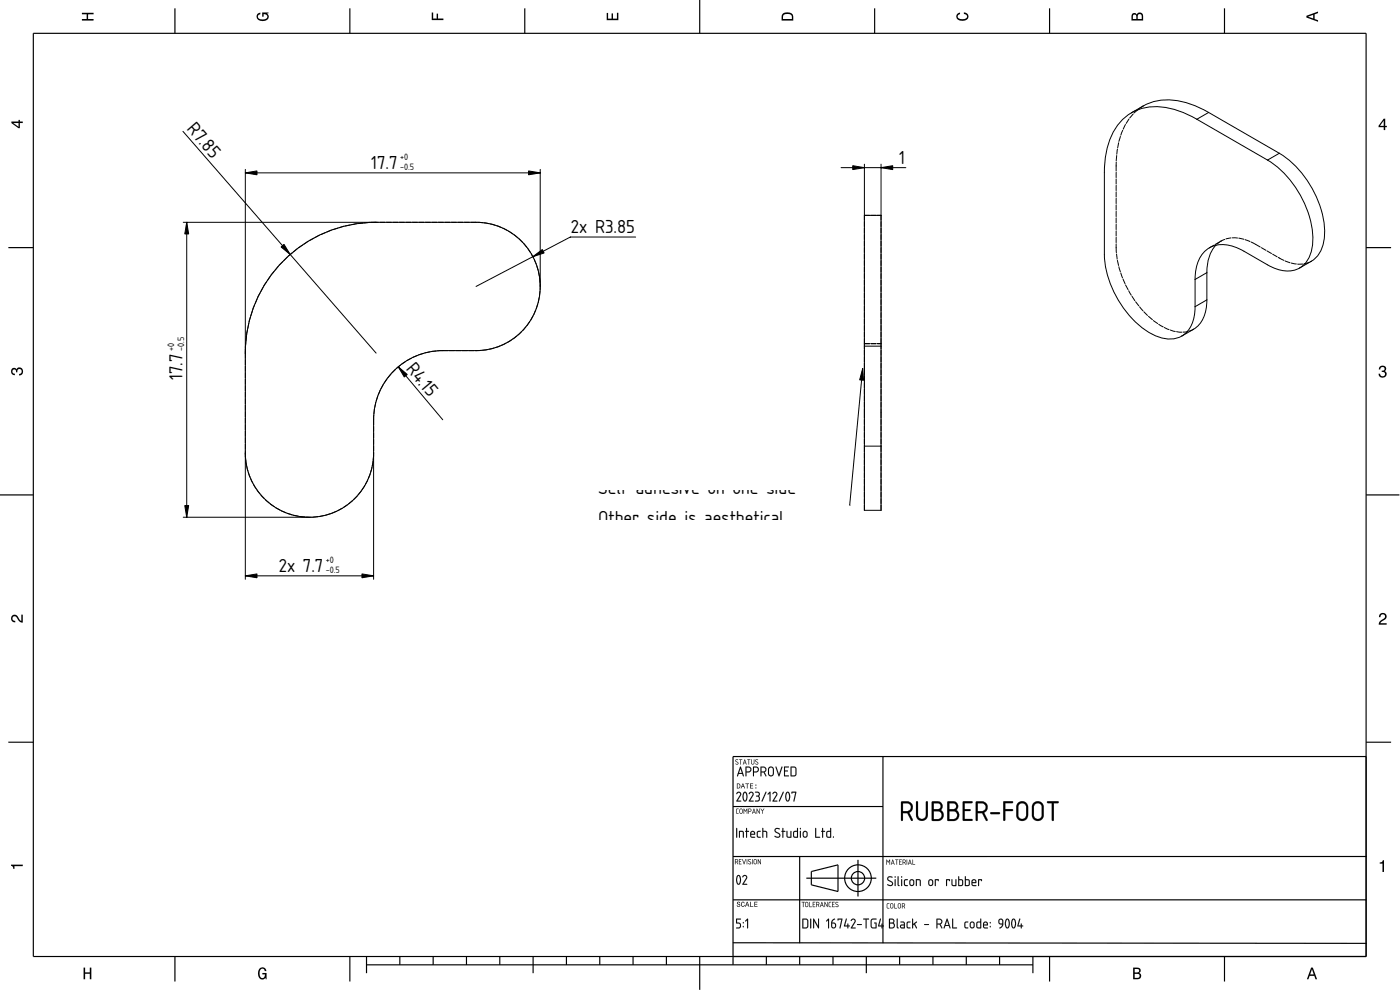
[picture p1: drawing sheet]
<svg xmlns="http://www.w3.org/2000/svg" width="420mm" height="297mm" viewBox="0 0 420 297" stroke-linecap="round" stroke-linejoin="round" font-family="sans-serif">
<defs><g id="words">
<g font-size="5.3">
<text x="55.9" y="38.8" transform="rotate(49 55.9 38.8)">R7.85</text>
<text x="111.4" y="50.6">17.7</text>
<text x="269.9" y="49.2">1</text>
<text x="171.4" y="70">2x R3.85</text>
<text x="121.7" y="110.8" transform="rotate(50 121.7 110.8)">R4.15</text>
<text x="54.8" y="114" transform="rotate(-90 54.8 114)">17.7</text>
<text x="179.5" y="148.3">Self adhesive on one side</text>
<text x="179.5" y="157.2">Other side is aesthetical</text>
<text x="83.7" y="171.5">2x 7.7</text>
</g>
<g font-size="2.6">
<text x="120.1" y="48.1">+0</text>
<text x="120.1" y="51.1">-0.5</text>
<text x="52.3" y="105.3" transform="rotate(-90 52.3 105.3)">+0</text>
<text x="55.3" y="105.3" transform="rotate(-90 55.3 105.3)">-0.5</text>
<text x="97.8" y="169">+0</text>
<text x="97.8" y="172">-0.5</text>
</g>
</g></defs>
<g fill="none" stroke="#000" stroke-width=".35">
<path d="M10 10h400v277h-400zM52.5 2.5v7.5M105 2.5v7.5M157.5 2.5v7.5M210 0v10M262.5 2.5v7.5M315 2.5v7.5M367.5 2.5v7.5M2.5 74.3h7.5M410 74.3h7.5M0 148.5h10M410 148.5h10"/>
<path d="M2.5 222.7h7.5M265 227v56M410 222.7h7.5M410 227h-190v62.5M220 242h45M240 257v26M257.5 258v11M410.1 257h-190.1M220 270h190.1M242 263.5h21M243.5 261.5l8-2v8l-8-2zM52.5 287v7.5"/>
<path d="M105 287v7.5M110 289.5h200M110 287v5M120 287v2.5M130 287v2.5M140 287v2.5M150 287v2.5M160 287v5M170 287v2.5M180 287v2.5M190 287v2.5M200 287v2.5"/>
<path d="M210 287v10M219.9 282.9l190.2 .1M230 287v2.5M240 287v2.5M250 287v2.5M260 287v5M270 287v2.5M280 287v2.5M290 287v2.5M300 287v2.5M310 287v5M315 287v7.5"/>
<path d="M367.5 287v7.5"/>
<circle cx="257.5" cy="263.5" r="4"/>
<circle cx="257.5" cy="263.5" r="2"/>
</g>
<g fill="#000">
<path d="M24.6 3.8h3.5v.5h-1.7v1.4h1.7v.5h-3.5v-.5h1.4v-1.4h-1.4z" fill-rule="evenodd"/>
<path d="M77.3 4.2l.8-.4v.5l-.3 .1a.68 .68 0 0 0-.4 .6 .68 .68 0 0 0 .4 .6 1.68 1.68 0 0 0 2.4-.6 .92 .92 0 0 0-1.1-.8v.8h-.4v-1.3h1.9v.3l-.5 .1 .4 .4a1.19 1.19 0 0 1-.9 1.7 1.9 1.9 0 0 1-2.6-1.3z" fill-rule="evenodd"/>
<path d="M129.6 3.8h.4v1.8h1v-1.5h.5v1.5h1.6v.4h-3.5z" fill-rule="evenodd"/>
<path d="M182.1 3.9h.4v1.7h1v-1.6h.5v1.6h1.2v-1.8h.4v2.3h-3.5z" fill-rule="evenodd"/>
<path d="M235 4a2.19 2.19 0 0 0-.4 2.2h3.5v-1.2a1.92 1.92 0 0 0-3.1-1zM235.3 4.4l.4-.2a1.44 1.44 0 0 1 2 .8v.7h-2.7l.1-1z" fill-rule="evenodd"/>
<path d="M287.3 4.2l.8-.4v.4l-.3 .1a.66 .66 0 0 0-.4 .6 .66 .66 0 0 0 .4 .6l.4 .2a1.59 1.59 0 0 0 2-.7 .9 .9 0 0 0-.9-.8v-.5a1.24 1.24 0 0 1 1.3 1.1 1.24 1.24 0 0 1-1 1.4 1.93 1.93 0 0 1-2.6-1.2z" fill-rule="evenodd"/>
<path d="M339.8 4.2l-.2 2h3.5v-1.4a.98 .98 0 0 0-.8-1 .98 .98 0 0 0-1.1 .6 .84 .84 0 0 0-1.4-.2zM340.1 4.5l.4-.1 .4 .1 .1 1.2h-1zM341.6 4.4l.4-.2a.57 .57 0 0 1 .7 .7v.8h-1.3z" fill-rule="evenodd"/>
<path d="M392.1 4.7v.6l3.5 1.2v-.4l-1.1-.4v-1.4l1.1-.4v-.4zM392.6 5l1.5-.5v1z" fill-rule="evenodd"/>
<path d="M3.4 36.5v.4l2.1 1.6h.5v-1.6h.8v-.4h-.8v-.5h-.4v.5zM4 36.9h1.6v1.1z" fill-rule="evenodd"/>
<path d="M415.3 35.6l-1.6 2.1v.5h1.6v.8h.4v-.8h.5v-.4h-.5v-2.2zM415.3 36.2v1.6h-1.1z" fill-rule="evenodd"/>
<path d="M3.6 110.6a.86 .86 0 0 1 1.4 .2 1.12 1.12 0 0 1 1.5-.4 1.12 1.12 0 0 1 .3 1.6l-.5 .6-.6 .1v-.5a.72 .72 0 0 0 .9-.7 .72 .72 0 0 0-.8-.7 .72 .72 0 0 0-.6 .9h-.4a.62 .62 0 0 0-.4-.8 .62 .62 0 0 0-.8 .4 .62 .62 0 0 0 .5 .8h.4l-.1 .5a1.17 1.17 0 0 1-1-.7 1.17 1.17 0 0 1 .2-1.3z" fill-rule="evenodd"/>
<path d="M414.1 110a1.01 1.01 0 0 1 1.5-.2 1.01 1.01 0 0 1 0 1.5 1.12 1.12 0 0 1 .4 1.6 1.12 1.12 0 0 1-1.6 .3l-.6-.6-.1-.5h.5a.72 .72 0 0 0 .6 .9 .72 .72 0 0 0 .8-.8 .72 .72 0 0 0-.9-.6v-.4a.62 .62 0 0 0 .8-.4 .62 .62 0 0 0-.5-.8 .62 .62 0 0 0-.7 .5l-.1 .4h-.4z" fill-rule="evenodd"/>
<path d="M3.6 184.7a1.22 1.22 0 0 1 2 .8l.8 .8v-1.9h.4v2.4a2.76 2.76 0 0 1-2-1.8 .69 .69 0 0 0-1.1 .5 .69 .69 0 0 0 .9 .8v.4a1.18 1.18 0 0 1-1.2-.6 1.18 1.18 0 0 1 .2-1.4z" fill-rule="evenodd"/>
<path d="M414.2 184.2a1.18 1.18 0 0 1 1.9 .3 1.18 1.18 0 0 1-1 1.7l-.8 .8h1.9v.4h-2.4a2.76 2.76 0 0 1 1.8-2 .69 .69 0 0 0-.5-1.1 .69 .69 0 0 0-.8 .9h-.5z" fill-rule="evenodd"/>
<path d="M221.1 235.1v1.5h.5a.77 .77 0 0 0 .6-.8 .77 .77 0 0 0-.6-.7zM221.3 235.3a.58 .58 0 0 1 .7 .5 .58 .58 0 0 1-.7 .6zM222.8 235.1l-.5 1.5h.2l.1-.5h.6l.2 .5h.2l-.5-1.5zM222.9 235.3l.3 .6h-.5zM223.7 235.1v.2h.4v1.3h.2v-1.3h.5v-.2zM225.1 235.1v1.5h.9v-.2h-.7v-.5h.7v-.2h-.7v-.4h.7v-.2zM226.7 236.2v.4h.3v-.4zM226.7 235.4v.3h.3v-.3z" fill-rule="evenodd"/>
<path d="M3.3 259.4h3.5v.5h-2.5v.8h-.3a.77 .77 0 0 0-.7-.9z" fill-rule="evenodd"/>
<path d="M221.3 270.7a.6 .6 0 0 0 0 .6 .6 .6 0 0 0 .7 .3 .33 .33 0 0 1-.4 .4 .33 .33 0 0 1-.3-.4h-.2a.54 .54 0 0 0 .6 .6 .54 .54 0 0 0 .5-.7 .54 .54 0 0 0-.8-.4 .28 .28 0 0 1 .2-.4 .28 .28 0 0 1 .3 .3h.2v-.2l-.3-.2zM222.6 270.7a.72 .72 0 0 0-.2 1 .72 .72 0 0 0 .9 .3l.2-.5-.4 .4a.56 .56 0 0 1-.5-.6 .56 .56 0 0 1 .6-.5l.3 .2-.4-.4zM224.1 270.6l-.5 1.5h.2l.1-.5h.6l.2 .5h.2l-.5-1.5zM224.2 270.8l.3 .7h-.5zM225.1 270.6v1.5h1v-.2h-.8v-1.3zM226.4 270.6v1.5h.9v-.2h-.7v-.5h.7v-.2h-.7v-.4h.7v-.2z" fill-rule="evenodd"/>
<path d="M414.1 258.8a.77 .77 0 0 0 .9-.7h.4v3.5h-.5v-2.5h-.8z" fill-rule="evenodd"/>
<path d="M25.1 290.3h.4v1.4h1.5v-1.4h.4v3.5h-.4v-1.6h-1.5v1.6h-.4z" fill-rule="evenodd"/>
<path d="M77.8 290.7a1.19 1.19 0 0 1 1.3-.4 1.19 1.19 0 0 1 .9 1.1h-.5l-.1-.3a.68 .68 0 0 0-.6-.5 .68 .68 0 0 0-.7 .4 1.68 1.68 0 0 0 .6 2.5 .92 .92 0 0 0 .8-1.1h-.8v-.5h1.3v1.9h-.2l-.1-.5-.4 .5a1.19 1.19 0 0 1-1.8-1v-1.5z" fill-rule="evenodd"/>
<path d="M340.1 290.3v3.5h1.3a.98 .98 0 0 0 1.1-.7 .98 .98 0 0 0-.6-1.2 .86 .86 0 0 0 .4-1 .86 .86 0 0 0-1-.6zM340.5 290.7h.8a.53 .53 0 0 1 .6 .6 .53 .53 0 0 1-.7 .5h-.7zM340.5 292.2h.8a.61 .61 0 0 1 .7 .6 .61 .61 0 0 1-.7 .6h-.8z" fill-rule="evenodd"/>
<path d="M393.5 290.3l-1.3 3.5h.5l.3-1h1.4l.4 1h.5l-1.3-3.5zM393.7 290.8l.6 1.6h-1.1z" fill-rule="evenodd"/>
</g>
<g fill="#000">
<path d="M220.8 227.9l.5-.1 .2 .1-.1 .2a.31 .31 0 0 0-.4-.1 .31 .31 0 0 0-.1 .4l.7 .5-.2 .5-.7-.2h.6l.2-.2-.8-.6zM220.8 228l-.1 .4 .8 .6-.2 .2h-.6a.45 .45 0 0 0 .7 .1 .45 .45 0 0 0 0-.7l-.6-.5 .7-.2zM221.8 227.8l1 .1-.4 .1-.1 1.4-.1-1.4zM221.9 227.9l.3 .1 .1 1.4 .1-1.4 .3-.1zM223.5 227.8l.5 1.6-.2-.4h-.6l-.2 .3zM223.5 227.9l-.5 1.4 .2-.3h.6l.2 .4zM223.5 228.2l-.2 .7h.4zM223.5 228.1l.3 .8h-.5zM224.3 227.8l.9 .1-.4 .1-.1 1.4v-1.4zM224.3 227.9l.4 .1v1.4l.1-1.4 .4-.1zM225.5 227.8l.1 1.3 .3 .1 .3-.2 .2-1.2v1.3l-.3 .3-.6-.3zM225.5 227.9v1.2l.6 .2 .2-.2 .1-1.2-.2 1.1-.3 .3-.3-.2zM226.8 227.9l.4-.1 .3 .1-.1 .2a.31 .31 0 0 0-.4-.1 .31 .31 0 0 0-.2 .4l.8 .5-.3 .5-.6-.2h.6l.1-.2-.7-.6zM226.8 228l-.1 .4 .7 .6-.1 .2h-.6a.45 .45 0 0 0 .7 .1 .45 .45 0 0 0-.1-.7l-.5-.5 .7-.2z"/>
<path d="M220.8 228l.5-.1 .1 .2a.32 .32 0 0 0-.4-.1 .32 .32 0 0 0-.1 .4l.5 .2a.41 .41 0 0 1 0 .7 .41 .41 0 0 1-.6-.2l.5 .1 .2-.2-.7-.5zM221.8 227.8l1 .1-.4 .1-.1 1.4-.1-1.4zM223.5 227.9l.5 1.5-.2-.4h-.6l-.2 .3zM223.5 228.2l-.2 .7h.4zM224.3 227.8l.9 .1-.4 .1-.1 1.4v-1.4zM225.5 227.9l.1 1a.32 .32 0 0 0 .3 .3 .32 .32 0 0 0 .3-.3l.1-1.1 .1 1.1a.47 .47 0 0 1-.5 .5 .47 .47 0 0 1-.4-.5zM226.8 228l.4-.1 .2 .2a.32 .32 0 0 0-.4-.1 .32 .32 0 0 0-.2 .4l.5 .2a.41 .41 0 0 1 .1 .7 .41 .41 0 0 1-.7-.2l.6 .1 .1-.2-.7-.5z"/>
<path d="M221.2 237.8a.74 .74 0 0 1 1-.1 .74 .74 0 0 1 .1 1l-.9 1.5h.9l.1 .3h-1.4l1.1-1.9a.51 .51 0 0 0-.3-.8 .51 .51 0 0 0-.7 .5l-.1-.2zM223.5 237.9l-.4 1.1a.98 .98 0 0 0 .6 1.2l.3-1.2a.95 .95 0 0 0-.5-1.1zM223.3 237.7a.77 .77 0 0 1 .8 .1 .77 .77 0 0 1 .2 .9v.3a1.17 1.17 0 0 1-.9 1.5l-.4-.5-.2-.8zM224.9 237.8a.74 .74 0 0 1 1-.1 .74 .74 0 0 1 .2 1l-1 1.5h.9l.1 .3h-1.3l1-1.9a.51 .51 0 0 0-.3-.8 .51 .51 0 0 0-.6 .5l-.2-.2zM226.6 237.6l.2-.1a.83 .83 0 0 1 1 .3 .83 .83 0 0 1-.1 1.1 .94 .94 0 0 1 .2 1.3 .94 .94 0 0 1-1.3 .1v-.1a.77 .77 0 0 0 1-.1 .77 .77 0 0 0 0-.9l-.7-.3a.67 .67 0 0 0 .8-.9l-1.1-.2zM229.8 237.6l.2 .2-1.2 2.6-.2 .1zM231 237.6l.2 .1-.1 2.8-.1-2.5-.4 .4-.2-.1zM232 237.8a.74 .74 0 0 1 1-.1 .74 .74 0 0 1 .2 1l-1 1.5h1l.1 .3h-1.4l1-1.9a.51 .51 0 0 0-.3-.8 .51 .51 0 0 0-.6 .5l-.2-.2zM235 237.6l.2 .2-1.2 2.6-.2 .1zM236.3 237.9l-.4 1.1a.98 .98 0 0 0 .6 1.2l.3-1.2a.95 .95 0 0 0-.5-1.1zM236.1 237.7a.77 .77 0 0 1 .8 .1 .77 .77 0 0 1 .2 .9v.3a1.17 1.17 0 0 1-.9 1.5l-.3-.5-.2-.8zM237.6 237.6l1.4 .1-.7 2.8-.2-.2 .6-2.5h-.9l-.1 .3z"/>
<path d="M221.2 237.7a.73 .73 0 0 1 1.1 .1l.1 .8-1 1.6h.9l.1 .3h-1.4l1.1-1.9v-.6a.59 .59 0 0 0-1 .3l-.1-.2zM221.3 237.7l-.3 .4 .3 .1a.47 .47 0 0 1 .6-.3 .47 .47 0 0 1 .2 .7l-1.1 1.9h1.4l-.1-.3h-1l1-1.5a.72 .72 0 0 0-.1-.9 .72 .72 0 0 0-.9-.1zM223.5 237.9l-.4 1.1a.98 .98 0 0 0 .6 1.2l.3-1.5-.2-.8zM223.5 237.8a1.39 1.39 0 0 1 .5 1.8l-.3 .6h-.3l-.3-1.2zM223.2 237.6l.4-.1 .4 .2 .3 1.3a1.18 1.18 0 0 1-.9 1.5l-.4-.4-.2-.9zM223.3 237.7l-.4 1.3a1.15 1.15 0 0 0 .8 1.5l.5-.8 .1-1a.75 .75 0 0 0-.2-.9 .75 .75 0 0 0-.8-.1zM224.9 237.7a.73 .73 0 0 1 1.1 .1l.1 .8-1 1.6h.9l.2 .3h-1.5l1.1-1.9v-.6a.59 .59 0 0 0-.9 .3l-.2-.2zM225 237.7l-.3 .4 .3 .1a.47 .47 0 0 1 .7-.3 .47 .47 0 0 1 .1 .7l-1 1.9h1.3l-.1-.3h-.9l.9-1.5a.72 .72 0 0 0 0-.9 .72 .72 0 0 0-1-.1zM226.6 237.6l1-.1 .3 .3a.71 .71 0 0 1-.2 1.1h.1a.96 .96 0 0 1 .1 1.3 .96 .96 0 0 1-1.3 .1l1-.2a.68 .68 0 0 0 .1-.8 .68 .68 0 0 0-.8-.3v-.3a.56 .56 0 0 0 .7-.1 .56 .56 0 0 0 .1-.6l-1.1-.2zM226.6 237.6v.2l1.1 .2-.1 .6-.7 .3 .8 .2a.77 .77 0 0 1-.1 1 .77 .77 0 0 1-1 .2 .88 .88 0 0 0 1.3-.1 .88 .88 0 0 0-.2-1.3 .84 .84 0 0 0 .1-1.2 .84 .84 0 0 0-1.2-.1zM229.8 237.6l.2 .2-1.1 2.6-.3 .1zM229.8 237.6l-1.2 2.8h.2l1.2-2.6zM230.9 237.6l.4 .1-.2 2.8-.2-.2 .1-2.3-.4 .4-.3-.1zM231 237.6l-.6 .7 .2 .1 .4-.4 .1 2.5 .1-2.8zM232 237.7a.73 .73 0 0 1 1.1 .1l.2 .8-1.1 1.6h1l.1 .3h-1.4l1-1.9v-.6a.59 .59 0 0 0-.9 .3l-.2-.2zM232.1 237.7l-.3 .4 .3 .1a.47 .47 0 0 1 .7-.3 .47 .47 0 0 1 .1 .7l-1 1.9h1.3v-.3h-1l1-1.5a.72 .72 0 0 0-.1-.9 .72 .72 0 0 0-.9-.1zM235 237.6l.2 .2-1.1 2.6-.3 .1zM235 237.6l-1.2 2.8h.2l1.2-2.6zM236.3 237.9l-.3 1.1a.98 .98 0 0 0 .5 1.2l.3-1.5-.2-.8zM236.3 237.8a1.39 1.39 0 0 1 .5 1.8l-.3 .6h-.3l-.3-1.2zM236.1 237.6l.3-.1 .4 .2 .4 1.3a1.18 1.18 0 0 1-1 1.5l-.4-.4-.2-.9zM236.1 237.7l-.4 1.3a1.15 1.15 0 0 0 .9 1.5l.4-.8 .1-1a.75 .75 0 0 0-.2-.9 .75 .75 0 0 0-.8-.1zM237.6 237.6l1.4 .1-.7 2.8-.2-.2 .6-2.5h-.9l-.1 .3zM237.6 237.6l.1 .5 .1-.3h.9l-.6 2.5 .2 .2 .7-2.8z"/>
<path d="M222.1 230l.3 .1 .8 2.6-.1 .3-.3-.8h-1.1l-.3 .7-.2-.1zM222.2 230l-1 2.8h.3l.2-.6h1.1l.3 .7 .1-.2zM222.2 230.6l-.4 1.3h.9zM222.2 230.5l.5 1.4h-1zM224 230.3v1.2h.7a.58 .58 0 0 0 .5-.7 .58 .58 0 0 0-.6-.5zM224 230.3h.6a.62 .62 0 0 1 .6 .5 .62 .62 0 0 1-.5 .7h-.7zM223.8 230h1.1l.4 .3a.89 .89 0 0 1 .1 .9 .89 .89 0 0 1-.7 .6h-.7v1l-.2 .1zM223.8 230v2.9l.2-.1v-1.1h.9l.4-.3a.88 .88 0 0 0-.6-1.4zM226.3 230.3v1.2h.6a.58 .58 0 0 0 .5-.7 .58 .58 0 0 0-.6-.5zM226.3 230.3h.5a.62 .62 0 0 1 .7 .5 .62 .62 0 0 1-.6 .7h-.6zM226 230h1.1l.4 .3a.89 .89 0 0 1 .2 .9 .89 .89 0 0 1-.8 .6h-.6v1l-.3 .1zM226 230v2.9l.3-.1v-1.1h.9l.4-.3a.88 .88 0 0 0-.7-1.4zM228.5 230.3v1.2l1.1-.2a.6 .6 0 0 0-.4-1zM228.5 230.3l1.1 .2a.64 .64 0 0 1 0 .8 .64 .64 0 0 1-.8 .2h-.3zM228.3 230h.9a.88 .88 0 0 1 .8 .7 .88 .88 0 0 1-.5 1l.5 1.2-.3-.1-.5-1h-.7v1l-.2 .1zM228.3 230.1v2.8l.2-.1v-1.1h.7l.8 1.2-.6-1.2 .5-.4-.1-1-.4-.2zM231 230.4l-.2 .5v1.4l.8 .3 .3-.4v-1.5l-.3-.4zM231 230.4l.5-.1 .4 .2 .1 1.6a.62 .62 0 0 1-.6 .6 .62 .62 0 0 1-.6-.6zM230.7 230.2l.7-.2 .6 .2 .2 .4 .1 1.5a.9 .9 0 0 1-.9 .9 .9 .9 0 0 1-.9-.9v-1.5zM230.7 230.2l-.2 .6v1.3l.3 .6a.95 .95 0 0 0 1.2 0l.2-.4v-1.4a.88 .88 0 0 0-.5-.8 .88 .88 0 0 0-1 .1zM232.8 230l.3 .1 .7 2.3 .7-2.3 .3-.1-.9 2.9-.3-.1zM232.8 230l.8 2.8 .3 .1 .9-2.9-.3 .1-.7 2.3-.8-2.3zM235.3 230h1.4l-.1 .3h-1v.9l.9 .1-.9 .2v1.2l1-.1 .1 .3h-1.4zM235.4 230l-.1 2.9h1.4l-.1-.2h-1v-1.3l.9-.1-.9-.1v-1h1l.1-.2zM237.5 230.3v2.4l.9-.1 .3-.4v-1.6l-.2-.3zM237.5 230.3h1l.2 .3 .1 1.6a.86 .86 0 0 1-1.3 .5zM237.3 230h1.2l.5 .5v1.9l-.5 .5h-1.2zM237.3 230v2.9h1.2l.5-.5v-1.9l-.5-.5z"/>
<path d="M222.1 230l.3 .1 .8 2.6-.1 .2-.3-.7h-1.1l-.3 .7-.2-.1zM222.2 230.6l-.4 1.3h.9zM224 230.3v1.2h.7a.6 .6 0 0 0 .5-.7 .6 .6 0 0 0-.6-.5zM223.8 230h.9a.88 .88 0 0 1 .8 .9 .88 .88 0 0 1-.8 .9h-.7v1l-.2 .1zM226.3 230.3v1.2h.6a.6 .6 0 0 0 .6-.7 .6 .6 0 0 0-.7-.5zM226 230h.9a.88 .88 0 0 1 .8 .9 .88 .88 0 0 1-.8 .9h-.6v1l-.3 .1zM228.5 230.3v1.2a.74 .74 0 0 0 .9-.1 .74 .74 0 0 0 .2-.9zM228.3 230h.9a.88 .88 0 0 1 .8 .7 .88 .88 0 0 1-.5 1l.5 1.2-.3-.1-.5-1h-.7v1l-.2 .1zM231 230.4l-.2 1.7a.6 .6 0 0 0 .6 .6 .6 .6 0 0 0 .6-.6v-1.2a.6 .6 0 0 0-.4-.6 .6 .6 0 0 0-.6 .1zM230.7 230.2a.88 .88 0 0 1 1-.1 .88 .88 0 0 1 .6 .8v1.2a.88 .88 0 0 1-.9 .8 .88 .88 0 0 1-.9-.8v-1.5zM232.8 230l.2 .1 .8 2.3 .7-2.3 .3-.1-.9 2.9-.3-.1zM235.3 230h1.4l-.1 .3h-1v.9l.9 .1-.9 .2v1.2h1l.1 .2h-1.4zM237.5 230.3v2.4l1-.1 .2-.4v-1.6l-.2-.3zM237.3 230h1.2l.5 .5v1.9l-.5 .5h-1.2z"/>
<path d="M220.7 257.9v.7h.4a.32 .32 0 0 0 .3-.4 .32 .32 0 0 0-.3-.3zM220.6 257.8h.5a.46 .46 0 0 1 .4 .4 .46 .46 0 0 1-.3 .5l.3 .6-.4-.6h-.4l-.1 .6zM221.8 257.8h.7l-.6 .1v.5l.5 .1h-.5v.7l.6 .1h-.7zM222.8 257.8l.5 1.2 .5-1.2-.4 1.5zM224.1 257.8l.1 1.5zM224.6 257.9l.5-.1 .2 .2a.32 .32 0 0 0-.4-.1 .32 .32 0 0 0-.2 .4l.5 .3a.41 .41 0 0 1 0 .7 .41 .41 0 0 1-.6-.3l.5 .2 .2-.3-.7-.5zM225.7 257.8l.1 1.5zM226.4 258l-.1 .9a.32 .32 0 0 0 .4 .3 .32 .32 0 0 0 .3-.3l-.1-.8zM226.3 257.9h.7l.1 1a.47 .47 0 0 1-.4 .4 .47 .47 0 0 1-.5-.4zM227.4 257.8l.8 1.2 .1-1.2v1.5l-.7-1.2-.2 1.2z"/>
<path d="M220.7 257.9v.7l.6-.1v-.5zM220.7 257.9l.6 .1v.5l-.6 .1zM220.6 257.8h.5a.47 .47 0 0 1 .4 .4 .47 .47 0 0 1-.3 .5l.3 .6-.4-.6h-.4l-.1 .6zM220.6 257.8v1.5l.1-.6h.4l.4 .6-.3-.6 .3-.2-.1-.6zM221.8 257.8h.7l-.6 .1v.5l.5 .1h-.5v.7l.6 .1h-.7zM221.8 257.8v1.5h.7l-.6-.1v-.7h.5l-.5-.1v-.5l.6-.1zM222.8 257.8l.5 1.2 .5-1.2-.4 1.5zM222.8 257.8l.5 1.5 .5-1.5-.5 1.3zM224.1 257.8l.2 .1-.1 1.4zM224.1 257.8l.1 1.5zM224.6 257.9l.5-.1 .3 .1-.1 .1a.31 .31 0 0 0-.4-.1 .31 .31 0 0 0-.2 .4l.7 .5-.2 .5-.7-.2h.7l.1-.2-.8-.6zM224.6 257.9v.5l.7 .5-.2 .3h-.5a.45 .45 0 0 0 .7 .1 .45 .45 0 0 0-.1-.7l-.5-.5 .6-.2zM225.7 257.8l.2 .1-.1 1.4zM225.7 257.8l.1 1.5zM226.4 258v1l.4 .1 .2-.2-.1-.8zM226.4 258l.5 .1 .1 .8a.33 .33 0 0 1-.3 .3 .33 .33 0 0 1-.4-.3zM226.3 257.9h.7l.1 1a.48 .48 0 0 1-.4 .4 .48 .48 0 0 1-.5-.4zM226.3 257.9l-.1 1.1 .6 .3 .3-.3v-.9l-.3-.3zM227.4 257.8l.8 1.2 .1-1.2v1.5l-.7-1.2-.2 1.2zM227.5 257.8v1.5l.1-1.2 .7 1.2v-1.5l-.1 1.2z"/>
<path d="M221 248.5l.2 .1-.1 2.8zM221.8 249.3a.99 .99 0 0 1 1.2 .1 .99 .99 0 0 1 .2 1.2l-.1 .8-.2-1.6-.8-.2v1.6l-.3 .1zM223.9 248.5l.3 .1v.7l.6 .2-.6 .1-.1 1.8-.2-1.8-.3-.2 .3-.1zM225.5 249.8l-.1 .4h.9l-.2-.6zM225.4 249.5a.74 .74 0 0 1 1 0 .74 .74 0 0 1 .1 1h-1.1l.2 .5 1 .2-.9 .2a1.17 1.17 0 0 1-.3-1.9zM227.3 249.5l.8-.2 .2 .2a.59 .59 0 0 0-.7 .1 .59 .59 0 0 0-.2 .7v.6l.9 .2-.2 .3a.75 .75 0 0 1-.8-.2 .75 .75 0 0 1-.2-.8zM228.8 248.4h.2l.1 .9h.7l.4 .3v1.7l-.2-.1-.1-1.5-.3-.1h-.5v1.6l-.3 .1zM232.6 248.6a.94 .94 0 0 1 1.4 .2h-.2a.59 .59 0 0 0-.7-.1 .59 .59 0 0 0-.2 .8l.8 .4a.83 .83 0 0 1 .1 1.4 .83 .83 0 0 1-1.3-.5h.1a.62 .62 0 0 0 .9 .3 .62 .62 0 0 0 .3-.8l-1.2-.7-.2-.4zM234.8 248.5l.3 .1v.7l.6 .2-.6 .1-.2 1.8-.1-1.8-.3-.2 .3-.1zM236.1 249.3l.2 .2v1.4l.3 .2h.6v-1.6l.2-.2 .1 .2v1.8l-.9 .1a.88 .88 0 0 1-.6-1.4zM238.4 249.6l-.1 .1a.82 .82 0 0 0 .6 1.4h.3v-1.5zM238.2 249.5l1-.2v-.7l.2-.2v2.9h-.9l-.4-.2zM240.1 249.3l.3 .2-.2 1.9zM240.1 248.6a.19 .19 0 0 1 .3 0 .19 .19 0 0 1-.3 0zM241.3 249.7l-.1 .9a.46 .46 0 0 0 .5 .5 .46 .46 0 0 0 .4-.5l-.2-.9zM241.2 249.5a.73 .73 0 0 1 1.2 .5v.6a.73 .73 0 0 1-.8 .7 .73 .73 0 0 1-.7-.7v-.8zM244.7 248.5l.2 .1v2.5h1.1l.1 .2h-1.4zM246.8 248.5l.2 .1v.7l.6 .2-.6 .1-.1 1.8-.2-1.8-.3-.2 .3-.1zM248.4 249.6l-.1 .1a.82 .82 0 0 0 .5 1.4h.3v-1.5zM248.1 249.5l1-.2v-.7l.3-.2v2.9h-1l-.4-.2zM250 251h.2v.3h-.2z"/>
<path d="M221 248.4l.3 .2v2.6l-.2 .2-.2-.2zM221 248.5l.1 2.8 .1-2.7zM221.8 249.3l1.3 .2 .1 1.8-.3-.1v-1.5l-.8-.1v1.6l-.3 .1zM221.8 249.3v2l.2-.1v-1.6l.9 .1 .1 1.5 .2 .1a2.09 2.09 0 0 0-.2-1.9zM223.9 248.4l.3 .2v.7l.6 .2-.6 .1-.1 1.8-.2-1.8-.3-.2 .3-.1zM224 248.5l-.1 .8-.3 .1 .3 .2 .2 1.7 .1-1.7 .6-.1-.6-.2v-.7zM225.5 249.8l-.1 .4h.9l-.2-.6zM225.5 249.7a.48 .48 0 0 1 .6-.1 .48 .48 0 0 1 .2 .6h-.9zM225.4 249.5a.74 .74 0 0 1 1 0 .74 .74 0 0 1 .1 1h-1.1l.2 .5 1 .2-.9 .2a1.19 1.19 0 0 1-.3-1.9zM225.4 249.5l-.2 .5 .1 1.2 1.3 .1v-.2h-1l-.2-.4v-.3h1.2l-.2-.9-.5-.2zM227.3 249.5l1-.2v.3h-.5a.88 .88 0 0 0-.1 1.4l.6 .1v.2l-.8 .1-.3-.3zM227.3 249.5l-.1 .2a1.33 1.33 0 0 0 .3 1.6h.7l-.1-.2a.84 .84 0 0 1-.8-.5 .84 .84 0 0 1 .3-1l.7-.2zM228.8 248.4h.2l.1 .9h.7l.4 .3v1.7l-.3-.1v-1.5l-.8-.1v1.6l-.3 .1zM228.8 248.5v2.8l.2-.1v-1.6h.6l.3 .1 .1 1.5 .2 .1v-1.6l-.4-.4h-.8v-.7zM232.6 248.6a.93 .93 0 0 1 1.4 .2h-.2a.57 .57 0 0 0-.7-.1 .57 .57 0 0 0-.2 .7l1.3 .9-.2 .9a1.02 1.02 0 0 1-1.5-.4l1.1 .2 .3-.4-1.4-1.2zM232.7 248.6l-.2 .8 1.1 .8a.49 .49 0 0 1 .3 .7 .49 .49 0 0 1-.7 .2l-.6-.3v.3a.85 .85 0 0 0 1.1 .2 .85 .85 0 0 0 .3-1.2l-1.2-.6-.1-.3 .3-.5 .9 .1 .1-.2-.8-.2zM234.8 248.4l.3 .2v.7l.6 .2-.6 .1-.2 1.8-.1-1.8-.3-.2 .3-.1zM234.9 248.5l-.1 .8-.3 .1 .3 .2 .1 1.7 .2-1.7 .6-.1-.6-.2v-.7zM236.1 249.3l.2 .2 .1 1.4 .8 .2v-1.6l.3-.2v2l-1.1 .1-.3-.3zM236.1 249.4v.1a1.64 1.64 0 0 0 .4 1.8h1v-1.8h-.3v1.6h-.6l-.3-.2v-1.4zM238.5 249.6l-.2 .2a.79 .79 0 0 0 .6 1.2l.3 .1v-1.5zM238.4 249.6h.8v1.5h-.5a.89 .89 0 0 1-.3-1.5zM238.1 249.5l1.1-.2v-.7l.3-.2-.1 2.9-.9 .1-.4-.3zM238.2 249.5l-.1 1.6 .4 .2h.9v-2.8l-.2 .1v.7zM240.1 249.3l.3 .2-.2 1.9-.2-.2zM240.1 249.3l.1 2 .1-1.8zM240 248.6a.25 .25 0 0 1 .5 0 .25 .25 0 0 1-.5 0zM240.1 248.5v.3h.2v-.3zM241.3 249.7v1.1l.6 .2 .1-1.1-.2-.3zM241.3 249.7h.7l.1 .9a.48 .48 0 0 1-.4 .5 .48 .48 0 0 1-.5-.5zM241.2 249.4v.1a.73 .73 0 0 1 .7-.2 .73 .73 0 0 1 .5 .7l-.1 1-.5 .3h-.5l-.4-.7v-.8zM241.2 249.5l-.2 .3-.1 .8a.71 .71 0 0 0 .7 .7 .71 .71 0 0 0 .7-.7l-.2-1.1-.5-.2zM244.7 248.4l.3 .2-.1 2.5h1.1l.1 .2h-1.4zM244.7 248.5v2.8h1.4l-.1-.2h-1.1v-2.5zM246.8 248.4l.2 .2v.7l.6 .2-.6 .1-.1 1.8-.2-1.8-.3-.2 .3-.1zM246.8 248.5v.8l-.3 .1 .3 .2 .1 1.7 .1-1.7 .6-.1-.6-.2v-.7zM248.4 249.6l-.1 .2a.79 .79 0 0 0 .5 1.2l.3 .1v-1.5zM248.4 249.6h.8v1.5h-.5a.89 .89 0 0 1-.3-1.5zM248.1 249.5l1-.2v-.7l.3-.2v2.9l-1 .1-.4-.3zM248.1 249.5v1.6l.3 .2h1v-2.8l-.2 .1v.7zM250 251h.2l.1 .3h-.3zM250 251v.3h.2v-.3z"/>
<path d="M221 242.7l.6-.1-.5 .3-.1 .9 .7 .3-.8-.2zM222.2 242.8l-.1 .9a.32 .32 0 0 0 .3 .3 .32 .32 0 0 0 .3-.3v-.8zM222.1 242.7h.6l.2 1a.47 .47 0 0 1-.5 .5 .47 .47 0 0 1-.5-.5zM223.2 242.6l.5 .7 .6-.7v1.5l-.2-1.1-.4 .5-.4-.5-.1 1.1zM224.7 242.8v.6h.4a.32 .32 0 0 0 .3-.3 .32 .32 0 0 0-.4-.3zM224.6 242.6h.5a.47 .47 0 0 1 .4 .5 .47 .47 0 0 1-.4 .4h-.4l-.1 .6zM226.2 242.6l.5 1.6-.1-.4h-.6l-.3 .3zM226.3 242.9l-.3 .7h.5zM227.1 242.6l.8 1.2 .1-1.2v1.5l-.8-1.1-.1 1.1zM228.3 242.6l.5 .6 .6-.5a1.39 1.39 0 0 0-.5 1.4h-.1a1.43 1.43 0 0 0-.5-1.4z"/>
<path d="M221 242.7l.7-.1-.6 .3v.9l.6 .4-.8-.3zM221 242.7l-.1 1.2 .7 .2-.6-.3v-.9l.6-.3zM222.2 242.8l-.1 1 .4 .2 .2-.3v-.8zM222.2 242.8l.5 .1v.8a.33 .33 0 0 1-.3 .3 .33 .33 0 0 1-.3-.3zM222.1 242.7h.6l.2 1a.48 .48 0 0 1-.5 .5 .48 .48 0 0 1-.5-.5zM222.1 242.7l-.1 1.2 .6 .2 .2-.2v-1l-.2-.3zM223.2 242.6l.5 .7 .6-.7v1.6l-.2-1.2-.4 .6-.4-.6-.1 1.2zM223.2 242.6v1.5l.1-1.2 .4 .6 .4-.6 .1 1.2v-1.5l-.5 .7zM224.7 242.8v.6h.4a.31 .31 0 0 0 .3-.3 .31 .31 0 0 0-.4-.3zM224.7 242.7h.3a.33 .33 0 0 1 .4 .4 .33 .33 0 0 1-.3 .3h-.4zM224.6 242.6l.8 .2a.47 .47 0 0 1 .1 .5 .47 .47 0 0 1-.4 .3l-.4-.1-.1 .6zM224.6 242.6l.1 1.6v-.7h.6l.2-.5-.3-.3zM226.2 242.6l.5 1.6-.1-.4h-.6l-.3 .3zM226.2 242.6l-.5 1.5 .3-.3h.6l.1 .4zM226.3 242.9l-.3 .7h.5zM226.3 242.9l.2 .7h-.5zM227.1 242.6l.8 1.2 .1-1.2v1.5l-.8-1.1-.1 1.1zM227.1 242.6v1.5l.1-1.2 .8 1.2v-1.5l-.1 1.2zM228.3 242.6l.5 .6 .6-.5-.5 .7-.1 .8-.1-.8zM228.3 242.6l.4 .8 .1 .8 .1-.8 .4-.8-.5 .7z"/>
<path d="M266 257.9l.6 .7 .5-.7v1.5l-.1-1.2-.4 .6-.4-.6-.2 1.2zM266 257.9v1.5l.2-1.2 .4 .6 .4-.6 .1 1.2v-1.5l-.5 .7zM267.9 257.9l.5 1.6-.2-.4h-.6l-.2 .3zM267.9 257.9l-.5 1.5 .2-.4h.6l.2 .5zM267.9 258.2l-.2 .7h.5zM267.9 258.2l.3 .7h-.5zM268.7 257.9l.9 .1h-.4l-.1 1.5v-1.5zM268.7 257.9l.4 .1v1.4l.1-1.4h.4zM269.9 257.9h.7l-.6 .1v.5l.5 .1-.5 .1v.6l.6 .1h-.7zM269.9 257.9v1.5h.7l-.6-.1v-.6l.5-.1-.5-.1v-.5l.6-.1zM271 258v.7l.6-.1v-.4zM271 258l.6 .1v.5l-.6 .1zM270.9 257.9h.5a.47 .47 0 0 1 .4 .4 .47 .47 0 0 1-.3 .5l.3 .6-.4-.6h-.4l-.1 .6zM270.9 257.9v1.5l.1-.6h.4l.4 .6-.3-.6 .3-.2-.1-.5zM272.1 257.9l.2 .1-.1 1.5zM272.1 257.9l.1 1.5zM273 257.9l.5 1.6-.2-.4h-.5l-.3 .3zM273 257.9l-.5 1.5 .3-.4h.6l.1 .5zM273 258.2l-.2 .7h.5zM273.1 258.2l.2 .7h-.5zM273.9 257.9l.1 1.4 .6 .1h-.7zM273.9 257.9v1.5h.7l-.6-.1z"/>
<path d="M266 257.9l.6 .7 .5-.7v1.5l-.1-1.2-.4 .6-.4-.6-.2 1.2zM267.9 257.9l.5 1.6-.2-.4h-.6l-.2 .3zM267.9 258.2l-.2 .7h.5zM268.7 257.9l.9 .1h-.4l-.1 1.5v-1.5zM269.9 257.9h.7l-.6 .1v.5l.5 .1-.5 .1v.6l.6 .1h-.7zM271 258v.7h.4a.32 .32 0 0 0 .3-.3 .32 .32 0 0 0-.3-.4zM270.9 257.9h.5a.46 .46 0 0 1 .4 .4 .46 .46 0 0 1-.3 .5l.3 .6-.4-.6h-.4l-.1 .6zM272.1 257.9l.1 1.6zM273 257.9l.5 1.6-.2-.4h-.5l-.3 .3zM273.1 258.2l-.3 .7h.5zM273.9 257.9l.1 1.4 .6 .1h-.7z"/>
<path d="M271 241v2.4a2 2 0 0 0 2.4-.9v-.6l-.6-.7zM270.4 240.6l.3-.2a3 3 0 0 1 2.6 .4 1.76 1.76 0 0 1-.4 3l1 2.4-.4 .1-1.2-2.3h-1.3l-.1 2.2-.4 .1zM275 240.4h.4l.1 .3v3.8a1.2 1.2 0 0 0 1.2 1.2 1.2 1.2 0 0 0 1.2-1.2v-3.8l.3-.3 .3 .3v3.7a1.77 1.77 0 0 1-1.7 1.9 1.77 1.77 0 0 1-1.9-1.7zM279.8 240.5l1.4-.1a1.49 1.49 0 0 1 1.6 .9 1.49 1.49 0 0 1-.5 1.7 1.77 1.77 0 0 1 .9 1.9 1.77 1.77 0 0 1-1.6 1.4l-1.9-.1-.1-5.4zM280.2 243.4v2.4h1.3a1.19 1.19 0 0 0 1.1-1.2 1.19 1.19 0 0 0-1.1-1.2zM280.2 241v1.8h1.2a.89 .89 0 0 0 .9-.9 .89 .89 0 0 0-.9-.9zM284.4 240.5l1.5-.1a1.49 1.49 0 0 1 1.5 .9 1.49 1.49 0 0 1-.4 1.7 1.77 1.77 0 0 1 .8 1.9 1.77 1.77 0 0 1-1.5 1.4l-2-.1v-5.4zM284.9 243.4v2.4h1.2a1.19 1.19 0 0 0 1.2-1.2 1.19 1.19 0 0 0-1.2-1.2zM284.9 241v1.8h1.2a.89 .89 0 0 0 .9-.9 .89 .89 0 0 0-.9-.9zM289 240.5h2.8l-.1 .4-2.2 .1v1.8h1.5l.3 .3-.3 .2h-1.5v2.4l2.2 .1 .1 .5-2.8-.1zM293.4 241v2.4a2 2 0 0 0 2.4-.9v-.6l-.6-.7zM292.9 240.6l.3-.2a3 3 0 0 1 2.5 .4 1.76 1.76 0 0 1-.4 3l1.1 2.4-.4 .1-1.3-2.3h-1.3v2.2l-.4 .1zM297.2 243.8l2.6-.1 .3 .3-.3 .3h-2.3l-.3-.2zM301.1 240.5l2.6-.1 .3 .3-.3 .3h-2v1.8h2l.3 .3-.3 .2h-2v2.7l-.3 .3-.3-.3zM306 241.3l-.4 .6v2.8a1.2 1.2 0 0 0 1.2 1 1.2 1.2 0 0 0 1.2-1.1v-2.4a1.2 1.2 0 0 0-.7-1.1 1.2 1.2 0 0 0-1.3 .2zM305.5 240.9a1.77 1.77 0 0 1 1.9-.4 1.77 1.77 0 0 1 1.1 1.7v2.3a1.76 1.76 0 0 1-1.7 1.8 1.76 1.76 0 0 1-1.8-1.7v-2.8zM310.7 241.3l-.4 .6v2.8a1.2 1.2 0 0 0 1.2 1 1.2 1.2 0 0 0 1.2-1.1v-2.4a1.2 1.2 0 0 0-.7-1.1 1.2 1.2 0 0 0-1.3 .2zM310.2 240.9a1.77 1.77 0 0 1 1.9-.4 1.77 1.77 0 0 1 1.1 1.7v2.3a1.76 1.76 0 0 1-1.7 1.8 1.76 1.76 0 0 1-1.8-1.7v-2.8zM314.2 240.5h3.5l-.1 .4-1.3 .1-.2 5.3h-.3l-.1-.3v-5l-1.3-.1z"/>
<path d="M271 241v2.4l1.5-.1 .6-.3a1.19 1.19 0 0 0-.8-2zM270.9 241h1.6l.5 .4a1.25 1.25 0 0 1 .2 1.6 1.25 1.25 0 0 1-1.5 .4h-.8zM270.4 240.6l.3-.2a3.1 3.1 0 0 1 2.6 .4 1.77 1.77 0 0 1-.4 3l1 2a.33 .33 0 0 1 0 .4 .33 .33 0 0 1-.4 .1l-1.2-2.3h-1.3v2.2l-.3 .2-.3-.2zM270.5 240.6l.1 5.6 .3-.2v-2.1h1.4l1.1 2.2 .4 .2 .1-.5-1.1-2 .9-.8a1.89 1.89 0 0 0-.1-1.9l-.4-.3a3 3 0 0 0-2.5-.3zM275 240.4h.4l.1 .3v3.8l.4 1a1.2 1.2 0 0 0 1.9-.7v-4.1l.4-.3 .3 .3v3.7l-.1 .8-.5 .6a1.77 1.77 0 0 1-1.9 .4 1.77 1.77 0 0 1-1.1-1.6zM275.1 240.5l-.1 4.1 .5 1.3a1.78 1.78 0 0 0 1.9 .2 1.78 1.78 0 0 0 1-1.7v-3.7l-.2-.3-.3 .3v4l-.3 .6a1.2 1.2 0 0 1-1.4 .4 1.2 1.2 0 0 1-.7-1.2v-3.8zM279.8 240.4h1.8l.7 .3a1.42 1.42 0 0 1 0 2.3 1.78 1.78 0 0 1 .9 2 1.78 1.78 0 0 1-1.6 1.4h-1.7l-.3-.2v-5.4zM279.8 240.5l-.1 5.6 1.9 .2a1.73 1.73 0 0 0 1.5-1.4 1.73 1.73 0 0 0-.8-1.9 1.45 1.45 0 0 0 .4-1.7 1.45 1.45 0 0 0-1.5-.8zM280.2 243.4v2.4l1.3-.1a1.16 1.16 0 0 0 1-.7 1.16 1.16 0 0 0-.2-1.2l-.5-.3zM280.2 243.4h1.3a1.23 1.23 0 0 1 1.2 1.2 1.23 1.23 0 0 1-1.2 1.2h-1.3zM280.2 241v1.8l1.2-.1a.85 .85 0 0 0 .9-.8 .85 .85 0 0 0-.9-.9zM280.2 241h1.2a.93 .93 0 0 1 1 .9 .93 .93 0 0 1-1 .9h-1.2zM284.4 240.4h1.8l.8 .3a1.42 1.42 0 0 1 0 2.3 1.78 1.78 0 0 1 .9 2 1.78 1.78 0 0 1-1.6 1.4h-1.7l-.3-.2-.1-5.4zM284.5 240.5l-.1 5.6 1.9 .2a1.73 1.73 0 0 0 1.5-1.4 1.73 1.73 0 0 0-.9-1.9 1.45 1.45 0 0 0 .5-1.7 1.45 1.45 0 0 0-1.5-.8zM284.9 243.4v2.4l1.2-.1a1.16 1.16 0 0 0 1.1-.7 1.16 1.16 0 0 0-.3-1.2l-.4-.3zM284.8 243.4h1.3a1.23 1.23 0 0 1 1.2 1.2 1.23 1.23 0 0 1-1.2 1.2h-1.3zM284.9 241v1.8l1.2-.1a.85 .85 0 0 0 .8-.8 .85 .85 0 0 0-.8-.9zM284.8 241h1.3a.93 .93 0 0 1 .9 .9 .93 .93 0 0 1-.9 .9h-1.3zM288.9 240.5l.4-.1 2.6 .1v.4l-.3 .1h-2.1v1.8l1.5-.1 .3 .4-.3 .3-1.5-.1v2.4h2.3v.6l-2.9-.1zM289 240.6v5.6h2.8l-.1-.4h-2.2v-2.5h1.5l.3-.2-.3-.3h-1.5v-1.9h2.2l.1-.4zM293.4 241v2.4l1.6-.1 .5-.3a1.19 1.19 0 0 0-.8-2zM293.4 241h1.6l.5 .4a1.25 1.25 0 0 1 .2 1.6 1.25 1.25 0 0 1-1.5 .4h-.8zM292.9 240.6l.3-.2a3.1 3.1 0 0 1 2.5 .4 1.77 1.77 0 0 1-.4 3l1.1 2a.33 .33 0 0 1-.1 .4 .33 .33 0 0 1-.4 .1l-1.2-2.3h-1.3v2.2l-.3 .2-.2-.2zM292.9 240.6l.1 5.6 .4-.2v-2.1h1.4l1.1 2.2 .3 .2 .1-.5-1-2 .9-.8a1.89 1.89 0 0 0-.2-1.9l-.3-.3a3 3 0 0 0-2.5-.3zM297.2 243.8l2.6-.1 .4 .3-.4 .3h-2.3l-.3-.2zM297.2 243.8l.3 .4h2.3l.3-.2-.3-.3zM301.1 240.5l2.6-.1 .4 .3-.4 .3h-2v1.8l2-.1 .4 .4-.4 .3-2-.1v2.7l-.3 .3-.3-.3zM301.2 240.5l-.1 5.5 .3 .3 .2-.3v-2.7h2.1l.3-.2-.3-.3h-2.1v-1.9h2.1l.3-.2-.3-.3zM306 241.3l-.4 .9v2.5l.4 .7a1.35 1.35 0 0 0 1.5 .1l.4-.7v-2.6a1.16 1.16 0 0 0-.7-1.1 1.16 1.16 0 0 0-1.2 .2zM305.9 241.2l.8-.3 1.1 .5 .2 .8v2.4a1.24 1.24 0 0 1-1.2 1.2 1.24 1.24 0 0 1-1.3-1.1l.1-2.8zM305.5 240.9a1.73 1.73 0 0 1 2.5 0l.5 .9 .1 2.7a1.8 1.8 0 0 1-1.8 1.9 1.8 1.8 0 0 1-1.8-1.8v-2.9zM305.5 240.9l-.4 .9-.1 2.8 .5 1.2a1.89 1.89 0 0 0 2.5 0l.5-.9v-2.7a1.76 1.76 0 0 0-1.1-1.6 1.76 1.76 0 0 0-1.9 .3zM310.7 241.3l-.4 .9v2.5l.4 .7a1.35 1.35 0 0 0 1.5 .1l.4-.7v-2.6a1.16 1.16 0 0 0-.7-1.1 1.16 1.16 0 0 0-1.2 .2zM310.6 241.2l.1 .1a1.09 1.09 0 0 1 1.6 0l.4 .6v2.7a1.24 1.24 0 0 1-1.2 1.2 1.24 1.24 0 0 1-1.3-1.1l.1-2.8zM310.2 240.9a1.73 1.73 0 0 1 2.5 0l.5 .9 .1 2.7a1.8 1.8 0 0 1-1.8 1.9 1.8 1.8 0 0 1-1.8-1.8v-2.9zM310.2 240.9l-.4 .9-.1 2.8 .5 1.2a1.89 1.89 0 0 0 2.5 0l.5-.9v-2.7a1.76 1.76 0 0 0-1.1-1.6 1.76 1.76 0 0 0-1.9 .3zM314.2 240.5h3.5l-.1 .5h-1.3l-.2 5.3h-.3l-.2-.3 .1-5h-1.4zM314.3 240.5l.1 .4h1.3v5.1l.4 .3 .1-5.4h1.3l.1-.4z"/>
<path d="M220.9 275.6l1.5 .2-1.2 .1v.9l.9 .1 .3 .5v.6l-.4 .5-1.1-.1 .7-.1a.59 .59 0 0 0 .5-.6 .59 .59 0 0 0-.5-.6h-.7zM221 275.7v1.3l.9 .1 .2 .7-.2 .4-1 .2 .8 .1a.9 .9 0 0 0 .6-1.1 .9 .9 0 0 0-1.1-.6v-.9l1.2-.1zM222.9 277.9h.3v.3h-.2zM223 277.9v.3h.2v-.3zM223 276.7h.2v.3h-.2zM223 276.7v.3h.2v-.3zM224.2 275.7l.3 .1-.1 2.8-.2-.2v-2.3l-.4 .4-.2-.2zM224.2 275.7l-.6 .6 .3 .1 .3-.4 .2 2.5 .1-2.7z"/>
<path d="M220.9 275.7l1.5 .1-1.2 .1v.9a.92 .92 0 0 1 1.2 .6 .92 .92 0 0 1-.7 1.2l-.8-.2 .7-.1a.61 .61 0 0 0 .5-.6 .61 .61 0 0 0-.5-.6l-.7-.1zM223 277.9h.2v.3h-.2zM223 276.7h.2v.3h-.2zM224.2 275.7l.3 .1-.1 2.8-.2-2.5-.4 .4-.2-.2z"/>
<path d="M221.5 262.8l-.3 1.2a.98 .98 0 0 0 .6 1.1l.3-1.1a.95 .95 0 0 0-.6-1.2zM221.3 262.6a.77 .77 0 0 1 .9 .2 .77 .77 0 0 1 .2 .8v.4a1.17 1.17 0 0 1-.9 1.4l-.4-.4-.2-.8zM223 262.7a.74 .74 0 0 1 1 0 .74 .74 0 0 1 .1 1l-.9 1.5h.9l.1 .2h-1.4l1.1-1.8a.51 .51 0 0 0-.3-.8 .51 .51 0 0 0-.7 .4l-.1-.1z"/>
<path d="M221.5 262.8l-.3 1.2a.98 .98 0 0 0 .6 1.1l.3-1.5-.3-.7zM221.5 262.8a1.39 1.39 0 0 1 .5 1.8l-.2 .6h-.3l-.3-1.2zM221.3 262.6l.4-.1 .4 .2 .3 1.3a1.18 1.18 0 0 1-.9 1.5l-.4-.5-.2-.8zM221.3 262.6l-.4 1.4a1.15 1.15 0 0 0 .9 1.4l.5-.7v-1.1a.75 .75 0 0 0-.1-.8 .75 .75 0 0 0-.9-.2zM223 262.7a.73 .73 0 0 1 1.1 .1l.1 .7-1 1.7h.9l.1 .3h-1.4l1.1-1.9v-.6a.59 .59 0 0 0-1 .3l-.1-.2zM223.1 262.6l-.3 .5h.3a.47 .47 0 0 1 .6-.3 .47 .47 0 0 1 .2 .8l-1.1 1.8h1.4l-.1-.2h-1l1-1.5a.72 .72 0 0 0-.1-1 .72 .72 0 0 0-.9 0z"/>
<path d="M240.6 270.6l.9 .1-.4 .1v1.4l-.1-1.4zM240.6 270.6l.4 .1 .1 1.5v-1.5h.4zM241.9 270.8l-.1 1 .4 .2 .2-.3v-.8zM241.9 270.8l.5 .1v.8a.33 .33 0 0 1-.3 .3 .33 .33 0 0 1-.3-.3zM241.8 270.7h.6l.2 1a.48 .48 0 0 1-.5 .5 .48 .48 0 0 1-.5-.5zM241.8 270.7l-.1 1.2 .6 .2 .2-.2v-1l-.2-.3zM242.9 270.6l.1 1.4 .6 .2h-.7zM242.9 270.6v1.5h.7l-.6-.1zM243.9 270.6h.8l-.6 .2v.4l.5 .1-.5 .1v.6l.6 .2-.8-.1zM243.9 270.6v1.5h.8l-.6-.1v-.6l.4-.1-.4-.1v-.5l.6-.1zM245.1 270.8v.6l.6-.1-.1-.4zM245.1 270.7l.6 .2v.4l-.6 .1zM245 270.6h.4a.47 .47 0 0 1 .5 .4 .47 .47 0 0 1-.3 .5l.3 .7-.4-.7h-.4l-.1 .7zM245 270.6v1.5l.1-.6h.4l.4 .6-.3-.6 .2-.2v-.5zM246.6 270.6l.5 1.6-.2-.4h-.5l-.3 .3zM246.6 270.6l-.5 1.5 .3-.3h.5l.2 .4zM246.6 270.9l-.2 .7h.5zM246.6 270.9l.3 .7h-.5zM247.5 270.6l.7 1.2 .2-1.2v1.5l-.8-1.1-.1 1.1zM247.5 270.6v1.5l.1-1.2 .8 1.2v-1.5l-.2 1.2zM248.8 270.7l.7-.1-.6 .3v.9l.6 .4-.8-.3zM248.8 270.7l-.1 1.2 .7 .2-.6-.3v-.9l.6-.3zM249.7 270.6h.8l-.6 .2v.4l.5 .1-.5 .1v.6l.6 .2-.8-.1zM249.8 270.6v1.5h.7l-.6-.1v-.6l.4-.1-.4-.1v-.5l.6-.1zM250.8 270.7l.5-.1 .3 .1-.1 .1a.31 .31 0 0 0-.4-.1 .31 .31 0 0 0-.2 .4l.7 .5-.2 .6-.7-.2h.7l.1-.2-.8-.7zM250.8 270.7v.5l.7 .6-.2 .2h-.5a.45 .45 0 0 0 .7 .1 .45 .45 0 0 0-.1-.7l-.5-.5 .6-.2z"/>
<path d="M240.6 270.6l.9 .1-.4 .1v1.4l-.1-1.4zM241.9 270.8l-.1 .9a.32 .32 0 0 0 .3 .3 .32 .32 0 0 0 .3-.3v-.8zM241.8 270.7h.6l.2 1a.47 .47 0 0 1-.5 .5 .47 .47 0 0 1-.5-.5zM242.9 270.6l.1 1.4 .6 .1h-.7zM243.9 270.6h.8l-.6 .2v.4l.4 .1-.4 .1v.6l.6 .1h-.8zM245.1 270.8v.6h.3a.32 .32 0 0 0 .3-.3 .32 .32 0 0 0-.3-.3zM245 270.6h.4a.46 .46 0 0 1 .5 .4 .46 .46 0 0 1-.3 .5l.3 .6-.4-.6h-.4l-.1 .6zM246.6 270.6l.5 1.6-.2-.4h-.5l-.3 .3zM246.6 270.9l-.2 .7h.5zM247.5 270.6l.7 1.2 .2-1.2v1.5l-.8-1.1-.1 1.1zM248.8 270.7l.6-.1-.5 .3-.1 .9 .7 .3-.8-.2zM249.8 270.6h.7l-.6 .2v.4l.5 .1-.5 .1v.6l.6 .1h-.8zM250.8 270.7l.5-.1 .2 .2a.32 .32 0 0 0-.4-.1 .32 .32 0 0 0-.2 .4l.5 .3a.41 .41 0 0 1 0 .7 .41 .41 0 0 1-.6-.2l.5 .1 .2-.2-.7-.5z"/>
<path d="M241.1 275.9v2.4h.9l.3-.5-.1-1.6-.2-.3zM240.8 275.7l1.2-.1 .5 .5v2l-.4 .4h-1.3zM243.2 275.7l.2 .1-.1 2.8zM244.1 275.7h.2l1.2 2.2v-2.1l.3-.2v2.9l-.3-.1-1.2-2.1v2.1l-.2 .1zM248.5 275.7l.3 .1-.1 2.8-.2-2.5-.4 .4-.2-.2zM249.8 276l.6-.4 .2 .2a.9 .9 0 0 0-.7 1 .85 .85 0 0 1 1 .4 .85 .85 0 0 1-.3 1.1 .85 .85 0 0 1-1.1-.2l-.1-.2a2.08 2.08 0 0 1 .4-1.9zM249.7 277.1v.8a.45 .45 0 0 0 .5 .4 .45 .45 0 0 0 .4-.4l-.1-.7zM251.4 275.7l1.4 .1-.7 2.8-.1-.2 .5-2.5h-.9l-.1 .3zM253.9 275.6l.2 .2-.5 1.9h.7l.2-.6 .1 .6 .4 .1-.4 .2-.2 .6-.1-.6-1-.2zM255.5 275.8a.74 .74 0 0 1 1 0 .74 .74 0 0 1 .2 1l-1 1.5h1l.1 .2h-1.4l1-1.8a.51 .51 0 0 0-.3-.8 .51 .51 0 0 0-.6 .4l-.2-.1zM257.2 277.3l1.5 .1-1.4 .1zM259.1 275.6l1.7 .1-.7 .2-.2 2.7-.1-2.7h-.7zM261.5 275.8l1.5-.2-.1 .3h-1l-.3 .5v1.4l.2 .4 1 .1v-1.2l-.5-.2 .7-.1v1.7h-1.2l-.4-.3-.1-1.9zM264.2 275.6l.2 .2-.6 1.9h.8l.1-.6 .1 .6 .5 .1-.5 .2-.1 .6-.1-.6-1.1-.2z"/>
<path d="M241.1 275.9v2.4l.9-.1 .3-.4-.1-1.6-.2-.2zM241.1 275.9h.9l.3 .3v1.6a.86 .86 0 0 1-1.2 .5zM240.8 275.6h1.3l.5 .5v2l-.5 .5-1.3-.1zM240.8 275.7v2.8h1.3l.4-.4v-2l-.5-.4zM243.2 275.6l.3 .2v2.6l-.2 .2-.2-.2zM243.2 275.7l.1 2.8 .1-2.7zM244.1 275.6l.2 .1 1.2 2.2v-2.1l.3-.2v2.9h-.3l-1.2-2.2v2.1l-.3 .1zM244.1 275.7v2.8l.2-.1v-2.2l1.4 2.3v-2.8l-.2 .1v2.1l-1.2-2.2zM248.5 275.7l.3 .1-.1 2.8-.2-.2v-2.3l-.4 .4-.2-.2zM248.5 275.7l-.6 .6 .3 .1 .3-.4 .2 2.5 .1-2.7zM249.8 276l.8-.4-.9 1.2 1 .2a1.15 1.15 0 0 1 0 1.4l-.7 .2-.6-.7a2.1 2.1 0 0 1 .4-1.9zM249.8 276a2.15 2.15 0 0 0-.3 2.1 .85 .85 0 0 0 1.2 .2 .85 .85 0 0 0 .2-1.2 .85 .85 0 0 0-1.2-.3l.2-.5 .7-.6zM249.7 277.1l.2 1.1h.6a.67 .67 0 0 0-.3-1.1zM249.7 277.1l.8 .1a.58 .58 0 0 1 .1 .8 .58 .58 0 0 1-.7 .2zM251.4 275.6l1.4 .2-.7 2.8-.2-.2 .6-2.5h-.9l-.1 .3zM251.4 275.7l.1 .5 .1-.3h.9l-.5 2.5 .1 .1 .7-2.7zM253.9 275.6l.3 .2-.6 1.9h.7l.2-.6 .1 .6 .5 .1-.5 .2-.2 .6-.1-.6-1-.2zM253.9 275.7l-.6 2.1 1 .1 .1 .6 .2-.6 .4-.1-.4-.1-.1-.6h-.1l-.1 .6h-.7l.5-1.9zM255.5 275.8a.73 .73 0 0 1 1.1 .1l.2 .7-1.1 1.7h1l.1 .2h-1.4l1-1.8v-.6a.59 .59 0 0 0-.9 .3l-.2-.2zM255.6 275.7l-.3 .5h.3a.47 .47 0 0 1 .7-.3 .47 .47 0 0 1 .1 .8l-1 1.8h1.3v-.2h-1l1-1.5a.72 .72 0 0 0-.1-1 .72 .72 0 0 0-.9 0zM257.2 277.3l1.3-.1 .2 .2-1.4 .2zM257.2 277.3l.1 .2 1.3-.1zM259.1 275.6l1.7 .1-.7 .2v2.5l-.2 .2-.1-.2v-2.5h-.7zM259.1 275.7v.1l.7 .1 .1 2.6 .2-2.6 .7-.2zM261.5 275.8l.5-.2h1l-.1 .3h-1l-.3 .5v1.4l.2 .4 1 .1v-1.2l-.5-.2 .7-.1v1.7l-1.2 .1-.4-.4-.1-1.9zM261.5 275.8l-.2 .5 .1 1.9 .4 .3h1.2v-1.6h-.6l.4 .2v1.2h-1l-.2-.5v-1.4l.3-.5h1l.1-.2zM264.1 275.6l.3 .2-.6 1.9h.8l.1-.6 .1 .6 .5 .1-.5 .2-.1 .6-.1-.6-1.1-.2zM264.2 275.7l-.7 2.1 1.1 .1 .1 .6 .1-.6 .5-.1-.5-.1v-.6h-.2v.6h-.8l.6-1.9z"/>
<path d="M266.5 263.1a.93 .93 0 0 1 1.3 .2h-.1a.57 .57 0 0 0-.8-.1 .57 .57 0 0 0-.2 .7l1.3 .9-.2 .9a1.02 1.02 0 0 1-1.5-.4l1.1 .2 .3-.4-1.4-1.2zM266.5 263.1l-.2 .8 1.1 .8a.49 .49 0 0 1 .3 .7 .49 .49 0 0 1-.7 .2l-.6-.3v.3a.85 .85 0 0 0 1.2 .2 .85 .85 0 0 0 .2-1.2l-1.1-.6-.2-.3 .4-.5 .8 .1 .1-.2-.8-.2zM268.5 263.8l.3 .1-.1 2-.2-.2zM268.6 263.8l.1 2 .1-1.9zM268.5 263.1a.21 .21 0 0 1 .4 0 .21 .21 0 0 1-.4 0zM268.6 263v.3h.1v-.3zM269.4 262.9l.3 .2v2.3l.3 .3-.2 .2-.4-.5zM269.4 263v2.4l.4 .4-.2-2.7zM270.5 263.8l.3 .1-.2 2-.2-.2zM270.5 263.8l.1 2 .1-1.9zM270.4 263.1a.21 .21 0 0 1 .4 0 .21 .21 0 0 1-.4 0zM270.5 263v.3h.2v-.3zM271.4 264l1-.2v.2l-.5 .1a.88 .88 0 0 0 0 1.4l.5 .1v.2l-.7 .1-.4-.3zM271.5 264l-.2 .2a1.33 1.33 0 0 0 .4 1.6h.7l-.1-.2a.84 .84 0 0 1-.8-.6 .84 .84 0 0 1 .2-.9l.7-.2zM273.3 264.2v1.1l.6 .2 .1-1.1-.2-.3zM273.3 264.2h.7l.1 .9a.48 .48 0 0 1-.4 .5 .48 .48 0 0 1-.5-.5zM273.2 263.9a.73 .73 0 0 1 .7-.1 .73 .73 0 0 1 .5 .7l-.1 1-.5 .3h-.5l-.4-.7v-.8zM273.2 264l-.2 .3-.1 .8a.71 .71 0 0 0 .7 .7 .71 .71 0 0 0 .7-.7l-.2-1.1-.5-.2zM274.9 263.8l1.3 .2 .1 1.8-.3-.1v-1.5l-.9-.1 .1 1.6-.3 .1zM274.9 263.8v2l.2-.1v-1.6h.9l.1 1.6 .2 .1a2.09 2.09 0 0 0-.2-1.9zM279 264.2l-.1 1.1 .7 .2 .1-1.1-.2-.3zM279 264.2h.6l.2 .9a.48 .48 0 0 1-.4 .5 .48 .48 0 0 1-.6-.5zM278.8 263.9h.1a.73 .73 0 0 1 .7-.1 .73 .73 0 0 1 .5 .7l-.1 1-.5 .3h-.6l-.3-.7v-.8zM278.9 264l-.3 .3v.8a.71 .71 0 0 0 .7 .7 .71 .71 0 0 0 .7-.7l-.2-1.1-.5-.2zM280.6 263.8l1.2 .1-.2 .5-.1-.3h-.7l.1 1.6-.2 .2zM280.6 263.8l.1 2 .1-1.7h.7l.1 .3 .1-.5zM284 263.8l1.1 .1-.1 .5-.2-.3h-.6v1.6l-.1 .2zM284 263.8l.1 2 .1-1.7h.6l.2 .3 .1-.5zM285.6 263.8l.3 .2v1.4l.8 .2v-1.6l.3-.2v2l-1 .1-.4-.3zM285.6 263.9v.1a1.64 1.64 0 0 0 .4 1.8h1v-1.8h-.2v1.6h-.7l-.3-.2v-1.4zM287.8 264.1v1.5l.8-.1 .1-1.2zM287.8 264.1h.6a.97 .97 0 0 1 .3 1.3l-.9 .2zM287.6 262.9l.3 .1-.1 .8h.9l.3 .4v1.3l-.2 .3-1.3-.1zM287.6 263v2.7l1.1 .1 .3-.5v-1.1l-.4-.4h-.8v-.8zM289.9 264.1v1.5l.7-.1 .1-1.2zM289.8 264.1h.6a.97 .97 0 0 1 .3 1.3l-.9 .2zM289.6 262.9l.3 .1v.8h.8l.3 .4v1.3l-.2 .3-1.2-.1zM289.6 263v2.7l1.1 .1 .3-.5v-1.1l-.3-.4h-.9v-.8zM291.9 264.2l-.1 .5h.9l-.2-.6zM291.9 264.2a.48 .48 0 0 1 .6-.1 .48 .48 0 0 1 .2 .6h-.9zM291.8 264a.74 .74 0 0 1 1 0 .74 .74 0 0 1 .1 1h-1.1l.2 .5 1 .2-.9 .2a1.19 1.19 0 0 1-.3-1.9zM291.8 264l-.2 .5 .1 1.2 1.3 .1v-.2h-1l-.2-.4v-.3h1.2l-.2-.9-.5-.2zM293.6 263.8l1.1 .1-.1 .5-.2-.3h-.6v1.6l-.1 .2zM293.6 263.8l.1 2 .1-1.7h.6l.2 .3 .1-.5z"/>
<path d="M266.5 263.1a.94 .94 0 0 1 1.3 .2h-.1a.59 .59 0 0 0-.8-.1 .59 .59 0 0 0-.2 .8l.9 .4a.83 .83 0 0 1 0 1.4 .83 .83 0 0 1-1.3-.5h.2a.62 .62 0 0 0 .8 .3 .62 .62 0 0 0 .3-.8l-1.2-.7-.1-.4zM268.5 263.8l.3 .1-.1 2zM268.5 263.1a.2 .2 0 0 1 .4 0 .2 .2 0 0 1-.4 0zM269.4 262.9l.3 .2v2.3l.3 .3-.2 .2-.4-.5zM270.5 263.8l.2 .1-.1 2zM270.4 263.1a.2 .2 0 0 1 .4 0 .2 .2 0 0 1-.4 0zM271.4 264l.9-.2 .1 .2a.59 .59 0 0 0-.7 .1 .59 .59 0 0 0-.1 .7v.6l.8 .2-.1 .3a.75 .75 0 0 1-.8-.2 .75 .75 0 0 1-.2-.8zM273.3 264.2l-.1 .9a.46 .46 0 0 0 .5 .5 .46 .46 0 0 0 .4-.5l-.2-.9zM273.2 263.9a.73 .73 0 0 1 1.2 .6v.6a.73 .73 0 0 1-.8 .7 .73 .73 0 0 1-.7-.7v-.8zM274.9 263.8a.99 .99 0 0 1 1.2 .1 .99 .99 0 0 1 .2 1.2l-.1 .7-.2-1.5-.9-.2v1.6l-.2 .1zM279 264.2l-.1 .9a.46 .46 0 0 0 .5 .5 .46 .46 0 0 0 .4-.5l-.2-.9zM278.9 263.9a.73 .73 0 0 1 1.1 .6v.6a.73 .73 0 0 1-.7 .7 .73 .73 0 0 1-.7-.7v-.8zM280.6 263.8l1.1 .1-.1 .5-.1-.3h-.7l-.1 1.8zM284 263.8l1.1 .1-.1 .5-.2-.3h-.6l-.1 1.8zM285.6 263.8l.2 .2 .1 1.4 .2 .2h.6v-1.6l.2-.2 .1 .2v1.8l-.9 .1a.88 .88 0 0 1-.5-1.4zM287.8 264.1v1.5h.6a1.04 1.04 0 0 0 .3-1.4zM287.6 262.9l.2 .1v.8h.8l.4 .4v1.1l-.3 .5-1.1-.1zM289.9 264.1v1.5h.5a1.04 1.04 0 0 0 .3-1.4zM289.6 262.9l.3 .1v.8h.8l.3 .4v1.1l-.2 .5-1.2-.1zM291.9 264.2l-.1 .5h.9l-.2-.6zM291.8 264a.74 .74 0 0 1 1 0 .74 .74 0 0 1 .1 1h-1.1l.2 .5 1 .2-.9 .2a1.17 1.17 0 0 1-.3-1.9zM293.6 263.8l1.1 .1-.1 .5-.2-.3h-.6l-.1 1.8z"/>
<path d="M266.2 271.1l.7-.1-.6 .3v.9l.6 .4-.8-.3zM267.4 271.2l-.1 .9a.32 .32 0 0 0 .3 .3 .32 .32 0 0 0 .3-.3v-.8zM267.3 271.1h.6l.2 1a.47 .47 0 0 1-.5 .5 .47 .47 0 0 1-.4-.5zM268.4 271l.2 1.4 .6 .2h-.8zM269.7 271.2l-.1 .9a.32 .32 0 0 0 .3 .3 .32 .32 0 0 0 .3-.3v-.8zM269.6 271.1h.6l.2 1a.47 .47 0 0 1-.5 .5 .47 .47 0 0 1-.5-.5zM270.8 271.2v.6h.4a.32 .32 0 0 0 .3-.3 .32 .32 0 0 0-.3-.3zM270.7 271h.5a.46 .46 0 0 1 .4 .4 .46 .46 0 0 1-.3 .5l.3 .7-.4-.6h-.4l-.1 .6z"/>
<path d="M266.2 271.1l.7-.1-.6 .3v.9l.6 .4-.8-.3zM266.3 271.1l-.1 1.2 .7 .3-.6-.4v-.9l.6-.3zM267.4 271.3l-.1 .9 .4 .2 .2-.3v-.7zM267.4 271.2l.5 .1 .1 .8a.33 .33 0 0 1-.4 .3 .33 .33 0 0 1-.3-.3zM267.3 271.1h.7l.1 1a.48 .48 0 0 1-.5 .5 .48 .48 0 0 1-.5-.5zM267.3 271.1l-.1 1.2 .6 .2 .2-.2v-1l-.2-.2zM268.4 271l.2 1.4 .6 .2h-.8zM268.4 271v1.5l.8 .1-.7-.2zM269.7 271.3l-.1 .9 .4 .2 .2-.3v-.7zM269.7 271.2l.5 .1v.8a.33 .33 0 0 1-.3 .3 .33 .33 0 0 1-.3-.3zM269.6 271.1h.6l.2 1a.48 .48 0 0 1-.5 .5 .48 .48 0 0 1-.5-.5zM269.6 271.1l-.1 1.2 .6 .2 .2-.2v-1l-.2-.2zM270.8 271.2v.6l.6-.1v-.4zM270.8 271.2l.6 .1v.4l-.6 .1zM270.7 271h.5a.47 .47 0 0 1 .4 .4 .47 .47 0 0 1-.3 .5l.3 .7-.4-.6h-.4l-.1 .6zM270.7 271.1v1.5l.1-.7h.4l.4 .7-.3-.7 .3-.2-.1-.5z"/>
<path d="M266.8 275.7l.8-.1a.75 .75 0 0 1 .8 .5 .75 .75 0 0 1-.3 .8 .89 .89 0 0 1 .5 1 .89 .89 0 0 1-.8 .7l-1-.1zM267.1 277.1v1.2h.6a.6 .6 0 0 0 .6-.6 .6 .6 0 0 0-.6-.6zM267.1 275.9v.9h.6a.45 .45 0 0 0 .4-.4 .45 .45 0 0 0-.4-.5zM269.2 275.7l.2 .1v2.3l.3 .3-.1 .2-.5-.5zM270.5 277.8l.1 .5h.7v-.6zM270.3 276.5h.9l.4 .6-.1 1.4-.8 .1a.59 .59 0 0 1-.6-.6 .59 .59 0 0 1 .6-.6h.6v-.5l-1-.2zM272.2 276.7l.9-.2 .1 .2a.59 .59 0 0 0-.7 .1 .59 .59 0 0 0-.1 .7v.6l.8 .2-.2 .3a.75 .75 0 0 1-.8-.2 .75 .75 0 0 1-.1-.8zM273.8 275.7l.2 .1v1.5l1.2-.8-.6 .7 .6 1.3h-.3l-.5-1.1-.4 .2v.9h-.2zM277.4 277.3l1.4 .1-1.3 .1zM281.3 275.9v1.2a.74 .74 0 0 0 .9-.1 .74 .74 0 0 0 .2-.9zM281.1 275.7l.9-.1a.88 .88 0 0 1 .8 .8 .88 .88 0 0 1-.5 .9l.5 1.2h-.3l-.5-1.1h-.7v1l-.2 .1zM284.2 275.6l.2 .1 .8 2.7-.1 .2-.3-.8h-1.1l-.3 .7-.2-.1zM284.2 276.2l-.4 1.3h.9zM285.8 275.7l.2 .1v2.5h1l.2 .2h-1.4zM289.6 276.7l.8-.2 .1 .2a.59 .59 0 0 0-.6 .1 .59 .59 0 0 0-.2 .7v.6l.8 .2-.1 .3a.75 .75 0 0 1-.8-.2 .75 .75 0 0 1-.2-.8zM291.5 276.9l-.2 .9a.46 .46 0 0 0 .5 .5 .46 .46 0 0 0 .4-.5l-.1-.9zM291.3 276.7a.73 .73 0 0 1 1.2 .5v.6a.73 .73 0 0 1-.7 .8 .73 .73 0 0 1-.8-.8l.1-.8zM293.4 276.8l-.1 .1a.82 .82 0 0 0 .6 1.4h.3v-1.5zM293.1 276.7l1.1-.2v-.7l.2-.2v2.9h-1l-.3-.2zM295.4 277l-.1 .4h.9l-.2-.6zM295.3 276.7a.74 .74 0 0 1 1 0 .74 .74 0 0 1 .1 1h-1.1l.1 .5 1.1 .2-.9 .2a1.17 1.17 0 0 1-.3-1.9zM297.1 277.9h.2v.3h-.2zM297.1 276.7h.2v.3h-.2zM299.8 275.9a.79 .79 0 0 1 1-.1 .79 .79 0 0 1 .3 1 1.39 1.39 0 0 1-1.1 1.7l.8-1.1a.93 .93 0 0 1-1.1-.4 .93 .93 0 0 1 .1-1.1zM300 276a.63 .63 0 0 0 0 .9 .63 .63 0 0 0 .8 .1l-.1-1zM302.2 275.9l-.3 1.2a.98 .98 0 0 0 .5 1.1l.4-1.1a.95 .95 0 0 0-.6-1.2zM302 275.7a.77 .77 0 0 1 .9 .2 .77 .77 0 0 1 .1 .8l.1 .4a1.17 1.17 0 0 1-1 1.4l-.3-.4-.2-.8zM304.1 275.9l-.4 1.2a.98 .98 0 0 0 .6 1.1l.3-1.1a.95 .95 0 0 0-.5-1.2zM303.9 275.7a.77 .77 0 0 1 .8 .2 .77 .77 0 0 1 .2 .8v.4a1.17 1.17 0 0 1-.9 1.4l-.3-.4-.2-.8zM306 275.6l.2 .2-.6 1.9h.8l.1-.6 .1 .6 .5 .1-.5 .2-.1 .6-.1-.6-1.1-.2z"/>
<path d="M266.8 275.7l1.3 .1a.71 .71 0 0 1 0 1.1h.1a.91 .91 0 0 1 .4 1 .91 .91 0 0 1-.8 .7l-1-.1zM266.9 275.7l-.1 2.8h1a.87 .87 0 0 0 .7-.6 .87 .87 0 0 0-.4-1 .72 .72 0 0 0 .2-.8 .72 .72 0 0 0-.7-.5zM267.1 277.1v1.2l1-.2v-.8zM267.1 277.1h.6a.62 .62 0 0 1 .6 .6 .62 .62 0 0 1-.6 .6h-.6zM267.1 275.9v.9h.6a.43 .43 0 0 0 .4-.4 .43 .43 0 0 0-.4-.5zM267.1 275.9h.6a.47 .47 0 0 1 .5 .5 .47 .47 0 0 1-.5 .4h-.6zM269.1 275.6l.3 .2v2.3l.3 .3-.1 .2-.5-.5zM269.2 275.7l-.1 2.4 .5 .4-.2-2.7zM270.5 277.8l.1 .4 .7 .1v-.6zM270.4 277.8l.9-.2v.7l-.8-.1zM270.3 276.5h.9l.4 .4v1.6l-.9 .1a.61 .61 0 0 1-.6-.6 .61 .61 0 0 1 .6-.6h.6l-.1-.4-.9-.2zM270.3 276.5v.2l1 .2v.5h-.6a.57 .57 0 0 0-.6 .6 .57 .57 0 0 0 .6 .5h.8v-1.4l-.3-.6zM272.2 276.7l1-.2v.3h-.5a.88 .88 0 0 0 0 1.5h.5v.2l-.7 .1-.4-.3zM272.2 276.7l-.1 .2a1.33 1.33 0 0 0 .4 1.6h.7l-.1-.2a.84 .84 0 0 1-.8-.5 .84 .84 0 0 1 .2-1l.7-.2zM273.8 275.6l.2 .2v1.5l1.2-.8-.6 .7 .6 1.3h-.3l-.5-1.1-.4 .2v.9h-.2zM273.8 275.7v2.8l.2-.1v-.8l.4-.3 .5 1.2h.3l-.6-1.3 .6-.6-1.2 .7v-1.5zM277.4 277.3l1.3-.1 .1 .2-1.3 .2zM277.4 277.3l.1 .2 1.3-.1zM281.3 275.9v1.2l1.1-.2a.6 .6 0 0 0-.4-1zM281.3 275.9l1.1 .2a.64 .64 0 0 1 0 .8 .64 .64 0 0 1-.8 .2h-.3zM281.1 275.7l.9-.1a.88 .88 0 0 1 .8 .7 .88 .88 0 0 1-.5 1l.5 1.2h-.3l-.5-1.1h-.7v1l-.2 .1zM281.1 275.7v2.8l.2-.1v-1h.7l.8 1.1-.6-1.2 .5-.4-.1-1-.4-.2zM284.1 275.6l.3 .1 .9 2.6-.2 .3-.3-.8h-1.1l-.3 .8-.2-.2zM284.2 275.7l-1 2.7 .3 .1 .2-.7h1.1l.3 .8 .1-.2zM284.2 276.2l-.4 1.3h.9zM284.2 276.1l.5 1.5h-.9zM285.8 275.6l.3 .2-.1 2.5h1l.2 .2h-1.4zM285.8 275.7v2.8h1.4l-.2-.2h-1v-2.5zM289.6 276.7l1-.2v.3h-.6a.88 .88 0 0 0 0 1.5h.6v.2l-.8 .1-.3-.3zM289.6 276.7l-.1 .2a1.33 1.33 0 0 0 .3 1.6h.7l-.1-.2a.84 .84 0 0 1-.8-.5 .84 .84 0 0 1 .2-1l.8-.2zM291.5 276.9l-.1 1.1 .6 .2 .2-1.1-.3-.3zM291.5 276.9h.6l.1 .9a.48 .48 0 0 1-.4 .5 .48 .48 0 0 1-.5-.5zM291.3 276.6v.1a.73 .73 0 0 1 .8-.2 .73 .73 0 0 1 .4 .7l-.1 1-.4 .4-.6-.1-.4-.7v-.8zM291.3 276.7l-.2 .3v.8a.71 .71 0 0 0 .7 .7 .71 .71 0 0 0 .7-.7l-.2-1.1-.6-.2zM293.4 276.8l-.1 .2a.79 .79 0 0 0 .6 1.3h.3v-1.5zM293.4 276.8h.8v1.5h-.5a.89 .89 0 0 1-.3-1.5zM293.1 276.7l1.1-.2v-.7l.2-.2v2.9l-1 .1-.3-.3zM293.2 276.7l-.1 1.6 .4 .2h.9v-2.8l-.2 .1v.7zM295.4 277l-.1 .4h.9l-.2-.6zM295.4 276.9a.48 .48 0 0 1 .6-.1 .48 .48 0 0 1 .2 .6h-.9zM295.3 276.7a.74 .74 0 0 1 1 0 .74 .74 0 0 1 .1 1h-1.1l.2 .5 1 .2-.9 .2a1.19 1.19 0 0 1-.3-1.9zM295.3 276.7l-.3 .5 .2 1.2 1.2 .1v-.2h-1l-.1-.4v-.3h1.1l-.1-.9-.5-.2zM297.1 277.9h.2v.3h-.2zM297.1 277.9v.3h.2v-.3zM297.1 276.7h.2v.3h-.2zM297.1 276.7v.3h.2v-.3zM299.8 275.9l.1-.2a.73 .73 0 0 1 1.2 .5v.3a1.91 1.91 0 0 1-.5 1.8l-.5 .3-.2-.2 .5-.3 .4-.7a.95 .95 0 0 1-1.1-.4 .95 .95 0 0 1 .1-1.1zM299.8 275.9l-.1 1.1 .5 .3 .6 .1-.2 .5-.6 .4 .1 .2 .5-.2 .4-.5 .1-1.4-.2-.6a.75 .75 0 0 0-1.1 .1zM300 276a.67 .67 0 0 0 0 .8 .67 .67 0 0 0 .8 .3l-.1-1.1zM300 276l.4-.1a.95 .95 0 0 1 .4 1.2l-.9-.2zM302.2 275.9l-.3 1.2a.98 .98 0 0 0 .5 1.1l.3-1.5-.2-.7zM302.2 275.9a1.39 1.39 0 0 1 .5 1.8l-.2 .6h-.3l-.4-1.2zM302 275.7l.3-.1 .4 .2 .4 1.3a1.18 1.18 0 0 1-1 1.5l-.3-.5-.2-.8zM302 275.7l-.4 1.4a1.15 1.15 0 0 0 .9 1.4l.4-.7 .1-1.1a.75 .75 0 0 0-.1-.8 .75 .75 0 0 0-.9-.2zM304.1 275.9l-.3 1.2a.98 .98 0 0 0 .5 1.1l.3-1.5-.2-.7zM304.1 275.9a1.39 1.39 0 0 1 .5 1.8l-.3 .6h-.3l-.3-1.2zM303.9 275.7l.3-.1 .4 .2 .3 1.3a1.18 1.18 0 0 1-.9 1.5l-.4-.5-.2-.8zM303.9 275.7l-.4 1.4a1.15 1.15 0 0 0 .9 1.4l.4-.7 .1-1.1a.75 .75 0 0 0-.2-.8 .75 .75 0 0 0-.8-.2zM305.9 275.6l.3 .2-.6 1.9h.8l.1-.6 .1 .6 .5 .1-.5 .2-.1 .6-.1-.6-1.1-.2zM306 275.7l-.7 2.1 1.1 .1 .1 .6 .1-.6 .5-.1-.5-.1v-.6h-.2v.6h-.8l.6-1.9z"/>
</g>
<g fill="none" stroke="#000" stroke-width=".3">
<path d="M54.9 39.4l58 66.5M339.6 33.8a18 18 0 0 1 16.5 .4l3.1 1.6M339.6 33.8a18 18 0 0 0-8 14.5l-.2 3.5v24.5a29.8 29.8 0 0 0 14.5 24 9.2 9.2 0 0 0 8.8 .5M359.2 35.8l21.2 12.2M362.7 33.7a21.3 21.3 0 0 0-17.3-3l-2.3 1.1-3.5 2M362.7 33.7l21.2 12.3M362.7 33.7l-3.5 2.1M73.6 50.8v123M73.6 51.9h88.5M162.1 50.8v35.1M252.4 50.3h19.5M259.4 49.3v103.8h5v-103.8"/>
<path d="M380.4 48a29.8 29.8 0 0 1 13.6 24.6 9.2 9.2 0 0 1-4 7.8M383.9 46a29.8 29.8 0 0 1 13.6 24.5 9.2 9.2 0 0 1-3.9 7.9l-3.6 2M383.9 46l-3.5 2M55 66.7h87.9a19.2 19.2 0 0 1 19.2 19.2 19.2 19.2 0 0 1-19.2 19.3h-10a20.7 20.7 0 0 0-20.8 20.7v47.9M56 66.7v88.5M112.9 66.7a39.2 39.2 0 0 0-39.3 39.2M190.8 71.1h-19.6l-28.3 14.8M259.4 64.6h5M364.9 73.6a11.8 11.8 0 0 0-2.7 8.2M358.7 92a9.6 9.6 0 0 1-4 8.8M358.7 83.9v8.1M362.2 90a9.6 9.6 0 0 1-4 8.8l-3.5 2"/>
<path d="M362.2 81.8v8.2M362.2 81.8l-3.5 2.1M362.2 90l-3.5 2M390 80.4a9.6 9.6 0 0 1-9.6-.9l-7.1-4.1a10.5 10.5 0 0 0-10.3-1 10.2 10.2 0 0 0-4.3 9.5M119.5 110.1l13.4 15.8M258.9 110.6l-3.8 41M259.4 103.9h5M261.9 108.9h.1M73.6 135.9a19.2 19.2 0 0 0 19.3 19.3 19.2 19.2 0 0 0 19.2-19.3M259.4 133.9h5M55 155.2h37.9M73.6 172.8h38.5"/>
</g>
<g fill="none" stroke="#000" stroke-width=".3" stroke-dasharray="1.6 .4">
<path d="M343.1 31.8a18 18 0 0 0-8 14.5l-.1 3.5M335 49.8v24.5M112.9 66.7a39.2 39.2 0 0 0-39.3 39.2M142.9 66.7h-30M259.4 64.6h5M335 74.3a29.8 29.8 0 0 0 14.4 24 9.2 9.2 0 0 0 8.8 .5M363 74.4l3.5-2.1M366.5 72.3l-1.6 1.3M376.9 73.3a10.5 10.5 0 0 0-10.4-1M376.9 73.3l7 4.1M383.9 77.4a9.6 9.6 0 0 0 9.7 1M73.6 105.9v30"/>
<path d="M132.9 105.2a20.7 20.7 0 0 0-20.8 20.7M132.9 105.2h10M142.9 105.2a19.2 19.2 0 0 0 19.2-19.3 19.2 19.2 0 0 0-19.2-19.2M259.4 103.1h5M259.4 103.1v20.8M259.4 103.1v-38.5M264.4 103.1v20.8M264.4 103.1v-38.5M73.6 135.9a19.2 19.2 0 0 0 19.3 19.3 19.2 19.2 0 0 0 19.2-19.3M112.1 125.9v10M259.4 123.9v10M264.4 123.9v10"/>
<path d="M259.4 153.1v-19.2M264.4 153.1v-19.2"/>
</g>
<path d="M73.6 51.9l3.5-.6v1.2zM158.6 51.3l3.5 .6-3.5 .6zM255.9 49.7l3.5 .6-3.5 .6zM264.4 50.3l3.5-.6v1.2zM56 66.7l.6 3.5h-1.1zM84.4 74.1l.8-.8 1.9 3.1zM159.9 77l2.9-2.1 .5 1zM119.5 110.1l2.7 2.3-.9 .7zM258.9 110.6l.3 3.5-1.2-.1zM55.5 151.7h1.1l-.6 3.5zM73.6 172.8l3.5-.6v1.2zM108.6 172.2l3.5 .6-3.5 .6z" fill="#000" stroke="#000" stroke-width=".3"/>
<use href="#words"/>
</svg>
